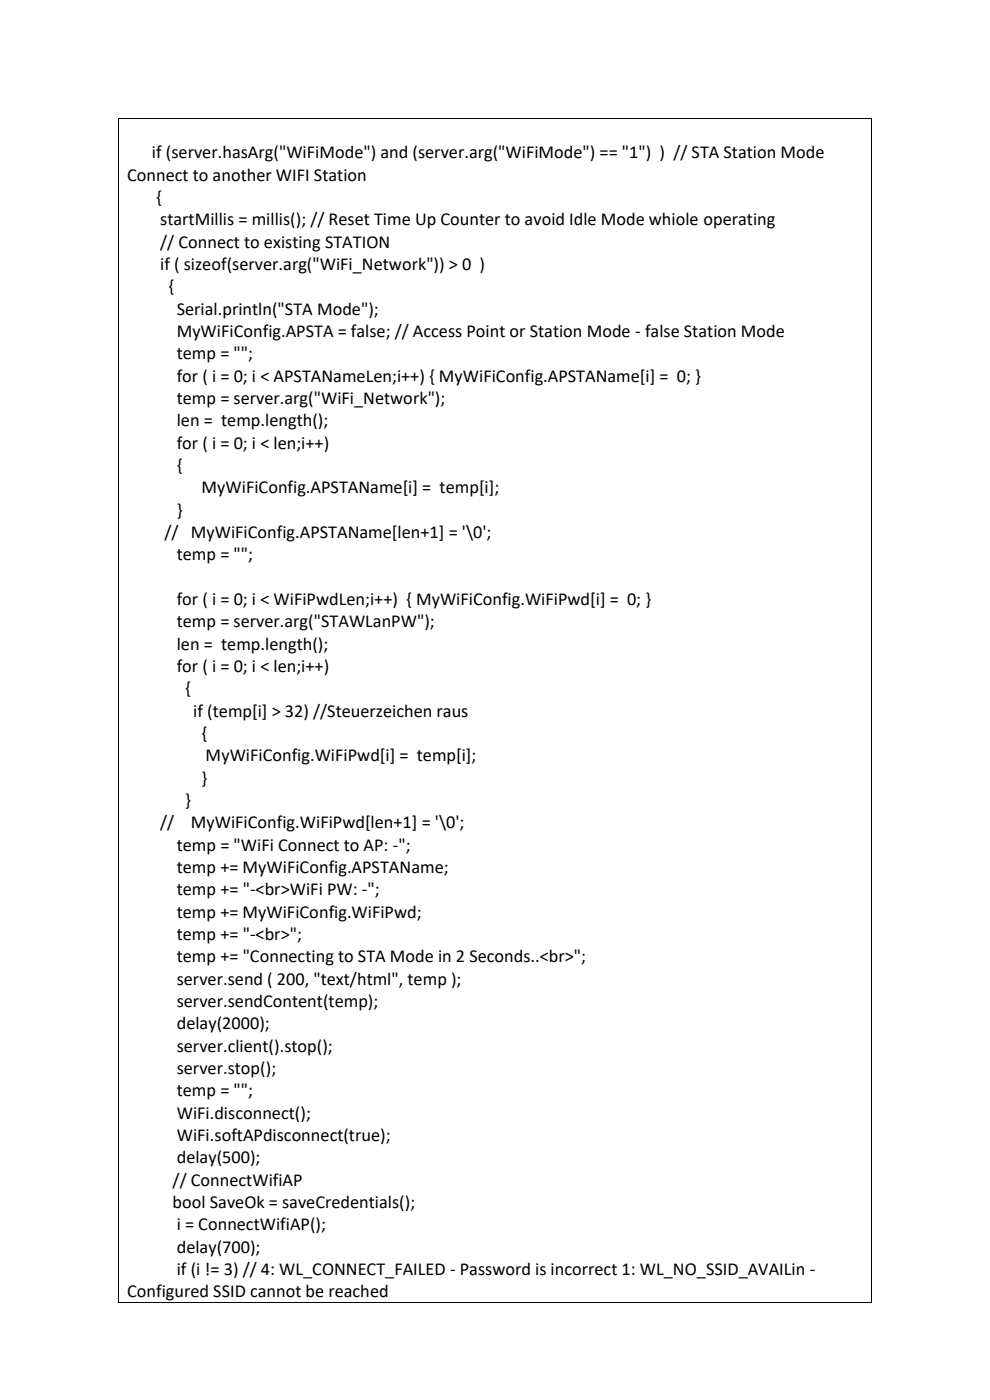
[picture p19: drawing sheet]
<svg xmlns="http://www.w3.org/2000/svg" width="210mm" height="297mm" viewBox="0 0 210 297" stroke-linecap="round" stroke-linejoin="round" font-family="sans-serif">
<defs><g id="words">
<g font-size="3.9">
<text x="32.2" y="33.6">if (server.hasArg(&quot;WiFiMode&quot;) and (server.arg(&quot;WiFiMode&quot;) == &quot;1&quot;) ) // STA Station Mode</text>
<text x="27" y="38.4">Connect to another WIFI Station</text>
<text x="33.1" y="43.1">{</text>
<text x="34" y="47.8">startMillis = millis(); // Reset Time Up Counter to avoid Idle Mode whiole operating</text>
<text x="34" y="52.6">// Connect to existing STATION</text>
<text x="34" y="57.3">if ( sizeof(server.arg(&quot;WiFi_Network&quot;)) &gt; 0 )</text>
<text x="35.7" y="62">{</text>
<text x="37.5" y="71.5">MyWiFiConfig.APSTA = false; // Access Point or Station Mode - false Station Mode</text>
<text x="37.5" y="66.8">Serial.println(&quot;STA Mode&quot;);</text>
<text x="37.5" y="76.2">temp = &quot;&quot;;</text>
<text x="37.5" y="81">for ( i = 0; i &lt; APSTANameLen;i++) { MyWiFiConfig.APSTAName[i] = 0; }</text>
<text x="37.5" y="85.7">temp = server.arg(&quot;WiFi_Network&quot;);</text>
<text x="37.5" y="90.4">len = temp.length();</text>
<text x="37.5" y="95.2">for ( i = 0; i &lt; len;i++)</text>
<text x="37.5" y="99.9">{</text>
<text x="42.8" y="104.7">MyWiFiConfig.APSTAName[i] = temp[i];</text>
<text x="37.5" y="109.4">}</text>
<text x="34.9" y="114.1">// MyWiFiConfig.APSTAName[len+1] = '\0';</text>
<text x="37.5" y="118.9">temp = &quot;&quot;;</text>
<text x="37.5" y="128.4">for ( i = 0; i &lt; WiFiPwdLen;i++) { MyWiFiConfig.WiFiPwd[i] = 0; }</text>
<text x="37.5" y="137.8">len = temp.length();</text>
<text x="37.5" y="133.1">temp = server.arg(&quot;STAWLanPW&quot;);</text>
<text x="37.5" y="142.6">for ( i = 0; i &lt; len;i++)</text>
<text x="39.2" y="147.3">{</text>
<text x="41" y="152">if (temp[i] &gt; 32) //Steuerzeichen raus</text>
<text x="42.8" y="156.8">{</text>
<text x="43.6" y="161.5">MyWiFiConfig.WiFiPwd[i] = temp[i];</text>
<text x="42.8" y="166.2">}</text>
<text x="39.2" y="171">}</text>
<text x="34" y="175.7">//</text>
<text x="40.5" y="175.7">MyWiFiConfig.WiFiPwd[len+1] = '\0';</text>
<text x="37.5" y="180.4">temp = &quot;WiFi Connect to AP: -&quot;;</text>
<text x="37.5" y="185.2">temp += MyWiFiConfig.APSTAName;</text>
<text x="37.5" y="189.9">temp += &quot;-&lt;br&gt;WiFi PW: -&quot;;</text>
<text x="37.5" y="194.7">temp += MyWiFiConfig.WiFiPwd;</text>
<text x="37.5" y="199.4">temp += &quot;-&lt;br&gt;&quot;;</text>
<text x="37.5" y="208.9">server.send ( 200, &quot;text/html&quot;, temp );</text>
<text x="37.5" y="204.1">temp += &quot;Connecting to STA Mode in 2 Seconds..&lt;br&gt;&quot;;</text>
<text x="37.5" y="213.6">server.sendContent(temp);</text>
<text x="37.5" y="218.4">delay(2000);</text>
<text x="37.5" y="223.1">server.client().stop();</text>
<text x="37.5" y="227.8">server.stop();</text>
<text x="37.5" y="232.6">temp = &quot;&quot;;</text>
<text x="37.5" y="237.3">WiFi.disconnect();</text>
<text x="37.5" y="242">WiFi.softAPdisconnect(true);</text>
<text x="36.6" y="251.5">// ConnectWifiAP</text>
<text x="37.5" y="246.8">delay(500);</text>
<text x="36.6" y="256.2">bool SaveOk = saveCredentials();</text>
<text x="37.5" y="261">i = ConnectWifiAP();</text>
<text x="37.5" y="265.7">delay(700);</text>
<text x="27" y="275.2">Configured SSID cannot be reached</text>
<text x="37.5" y="270.5">if (i != 3) // 4: WL_CONNECT_FAILED - Password is incorrect 1: WL_NO_SSID_AVAILin -</text>
</g>
</g></defs>
<g fill="#000">
<path d="M25 25h.2v.2h-.2z" fill-rule="evenodd"/>
<path d="M25 25h.2v.2h-.2z" fill-rule="evenodd"/>
<path d="M184.8 25h.2v.2h-.2z" fill-rule="evenodd"/>
<path d="M184.8 25h.2v.2h-.2z" fill-rule="evenodd"/>
<path d="M25 276.2h.2v.2h-.2z" fill-rule="evenodd"/>
<path d="M25 276.2h.2v.2h-.2z" fill-rule="evenodd"/>
<path d="M184.8 276.2h.2v.2h-.2z" fill-rule="evenodd"/>
<path d="M184.8 276.2h.2v.2h-.2z" fill-rule="evenodd"/>
</g>
<path d="M25.1 25.2v251M25.2 25.1h159.6M184.9 25.2v251M25.2 276.3h159.6" fill="none" stroke="#000" stroke-width=".21"/>
<use href="#words"/>
</svg>
